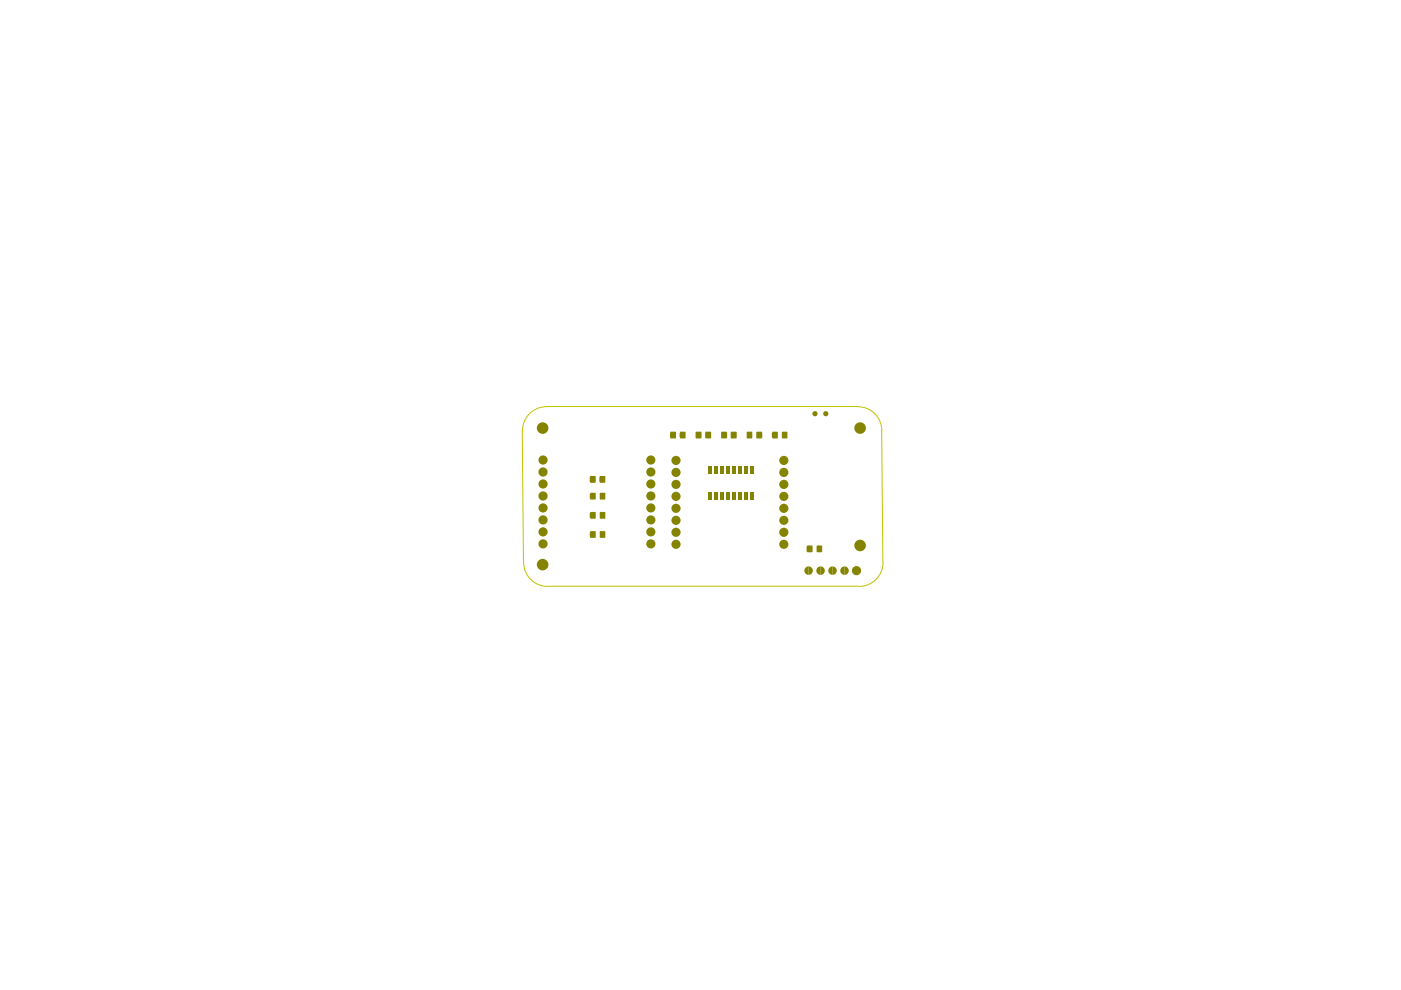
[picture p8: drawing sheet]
<svg xmlns="http://www.w3.org/2000/svg" width="297mm" height="210mm" viewBox="0 0 297 210" stroke-linecap="round" stroke-linejoin="round" font-family="sans-serif">
<g fill="#848400">
<path d="M127.2 100.9l1.1 .1v1.4l-1.1-.1-.1-1.1z"/>
<path d="M125.1 100.9l1.2 .1-.1 1.4h-1.1z"/>
<path d="M127.2 104.6h1.1v1.3l-1.1-.1z"/>
<path d="M125.1 104.6h1.2l-.1 1.3-1.1-.1z"/>
<path d="M150.1 98.9h.8v1.6h-.8z"/>
<path d="M151.4 98.9h.7v1.6h-.7z"/>
<path d="M152.6 98.9h.8v1.6h-.8z"/>
<path d="M152.6 104.3h.8v1.6h-.8z"/>
<path d="M151.4 104.3h.7v1.6h-.7z"/>
<path d="M150.1 104.3h.8v1.6h-.8z"/>
<path d="M142.1 91.5l1.2 .1-.1 1.4h-1.1z"/>
<path d="M144.2 91.6h1.2l-.1 1.4-1.1-.1z"/>
<path d="M149.6 91.5l1.2 .1-.1 1.4h-1.1z"/>
<path d="M147.5 91.6l1.2-.1v1.5l-1.2-.1z"/>
<path d="M125.2 108.5l1.1 .1-.1 1.4-1.1-.1-.1-1.1z"/>
<path d="M127.2 108.5l1.1 .1v1.4l-1.1-.1z"/>
<path d="M127.2 112.7h1.1v1.3h-1.1z"/>
<path d="M125.1 112.7h1.2l-.1 1.3h-1.1z"/>
<path d="M165.8 91.6h1.1v1.4l-1.1-.1z"/>
<path d="M171.1 115.7h1.2l-.1 1.4h-1l-.2-.2z"/>
<path d="M173.1 115.7h1.2l-.1 1.4-1.1-.1z"/>
<path d="M153.9 98.9h.8v1.6h-.8z"/>
<path d="M155.2 98.9h.7v1.6h-.7z"/>
<path d="M156.4 98.9h.8v1.6h-.8z"/>
<path d="M157.7 98.9h.8v1.6h-.8z"/>
<path d="M159 98.9h.8v1.6h-.8z"/>
<path d="M159 104.3h.8v1.6h-.8z"/>
<path d="M157.7 104.3h.8v1.6h-.8z"/>
<path d="M156.4 104.3h.8v1.6h-.8z"/>
<path d="M155.2 104.3h.7v1.6h-.7z"/>
<path d="M153.9 104.3h.8v1.6h-.8z"/>
<path d="M152.9 91.6l1.1-.1 .2 .2v1.1l-.2 .2-1.1-.1z"/>
<path d="M154.9 91.6h1.3l-.1 1.4-1.2-.1z"/>
<path d="M160.3 91.6l1.2-.1v1.5l-1.2-.1z"/>
<path d="M158.3 91.6h1.2l-.1 1.4-1.1-.1z"/>
<path d="M163.7 91.6h1.2l-.1 1.4-1.1-.1z"/>
<path d="M171.4 120.1a.9 .9 0 0 1 .9 .9 .9 .9 0 0 1-.9 .9z"/>
<path d="M170.8 120.4l.6-.3v1.8a.9 .9 0 0 1-.8-.6 .9 .9 0 0 1 .2-.9z"/>
<path d="M174 120.1a.9 .9 0 0 1 .9 .9 .9 .9 0 0 1-.9 .9z"/>
<path d="M173.3 120.4l.7-.3v1.8a.9 .9 0 0 1-.9-.6 .9 .9 0 0 1 .2-.9z"/>
<path d="M176.5 120.1a.9 .9 0 0 1 .9 .9 .9 .9 0 0 1-.9 .9z"/>
<path d="M175.9 120.4l.6-.3v1.8a.9 .9 0 0 1-.8-.6 .9 .9 0 0 1 .2-.9z"/>
<path d="M179.1 120.1a.9 .9 0 0 1 .9 .9 .9 .9 0 0 1-.9 .9z"/>
<path d="M178.4 120.4l.7-.3v1.8a.9 .9 0 0 1-.9-.6 .9 .9 0 0 1 .2-.9z"/>
<circle cx="115" cy="119.7" r="1.23"/>
<circle cx="115.1" cy="110.2" r=".97"/>
<circle cx="115.1" cy="112.8" r=".97"/>
<circle cx="115.1" cy="115.3" r=".97"/>
<circle cx="143.3" cy="105.2" r=".97"/>
<circle cx="143.3" cy="102.7" r=".97"/>
<circle cx="138" cy="107.7" r=".97"/>
<circle cx="138" cy="105.2" r=".97"/>
<circle cx="138" cy="102.6" r=".97"/>
<circle cx="115" cy="90.8" r="1.23"/>
<circle cx="115.1" cy="97.5" r=".97"/>
<circle cx="115.1" cy="100.1" r=".97"/>
<circle cx="143.3" cy="112.9" r=".97"/>
<circle cx="143.3" cy="110.3" r=".97"/>
<circle cx="138" cy="115.3" r=".97"/>
<circle cx="138" cy="112.8" r=".97"/>
<circle cx="138" cy="110.2" r=".97"/>
<circle cx="143.3" cy="100.2" r=".97"/>
<circle cx="143.3" cy="97.6" r=".97"/>
<circle cx="138" cy="100.1" r=".97"/>
<circle cx="138" cy="97.5" r=".97"/>
<circle cx="115.1" cy="102.6" r=".97"/>
<circle cx="115.1" cy="105.2" r=".97"/>
<circle cx="115.1" cy="107.7" r=".97"/>
<circle cx="182.4" cy="90.8" r="1.23"/>
<circle cx="175.1" cy="87.7" r=".55"/>
<circle cx="172.8" cy="87.7" r=".55"/>
<circle cx="166.2" cy="107.8" r=".97"/>
<circle cx="166.2" cy="110.3" r=".97"/>
<circle cx="143.3" cy="115.4" r=".97"/>
<circle cx="143.3" cy="107.8" r=".97"/>
<circle cx="166.2" cy="112.9" r=".97"/>
<circle cx="166.2" cy="115.4" r=".97"/>
<circle cx="166.2" cy="97.6" r=".97"/>
<circle cx="166.2" cy="100.2" r=".97"/>
<circle cx="166.2" cy="102.7" r=".97"/>
<circle cx="166.2" cy="105.2" r=".97"/>
<circle cx="181.6" cy="121" r=".97"/>
<circle cx="182.4" cy="115.7" r="1.23"/>
</g>
<path d="M110.7 91.3l.3 27.9M115.8 86.2h66M115.9 86.2a5.1 5.1 0 0 0-5.1 5.1M181.9 86.2a5.1 5.1 0 0 1 5.1 5.1M186.9 91.3l.3 27.9M111 119.3a5.1 5.1 0 0 0 5.1 5M187.2 119.3a5.1 5.1 0 0 1-5.1 5M116.1 124.3h66" fill="none" stroke="#c2c200" stroke-width=".21"/>
</svg>
